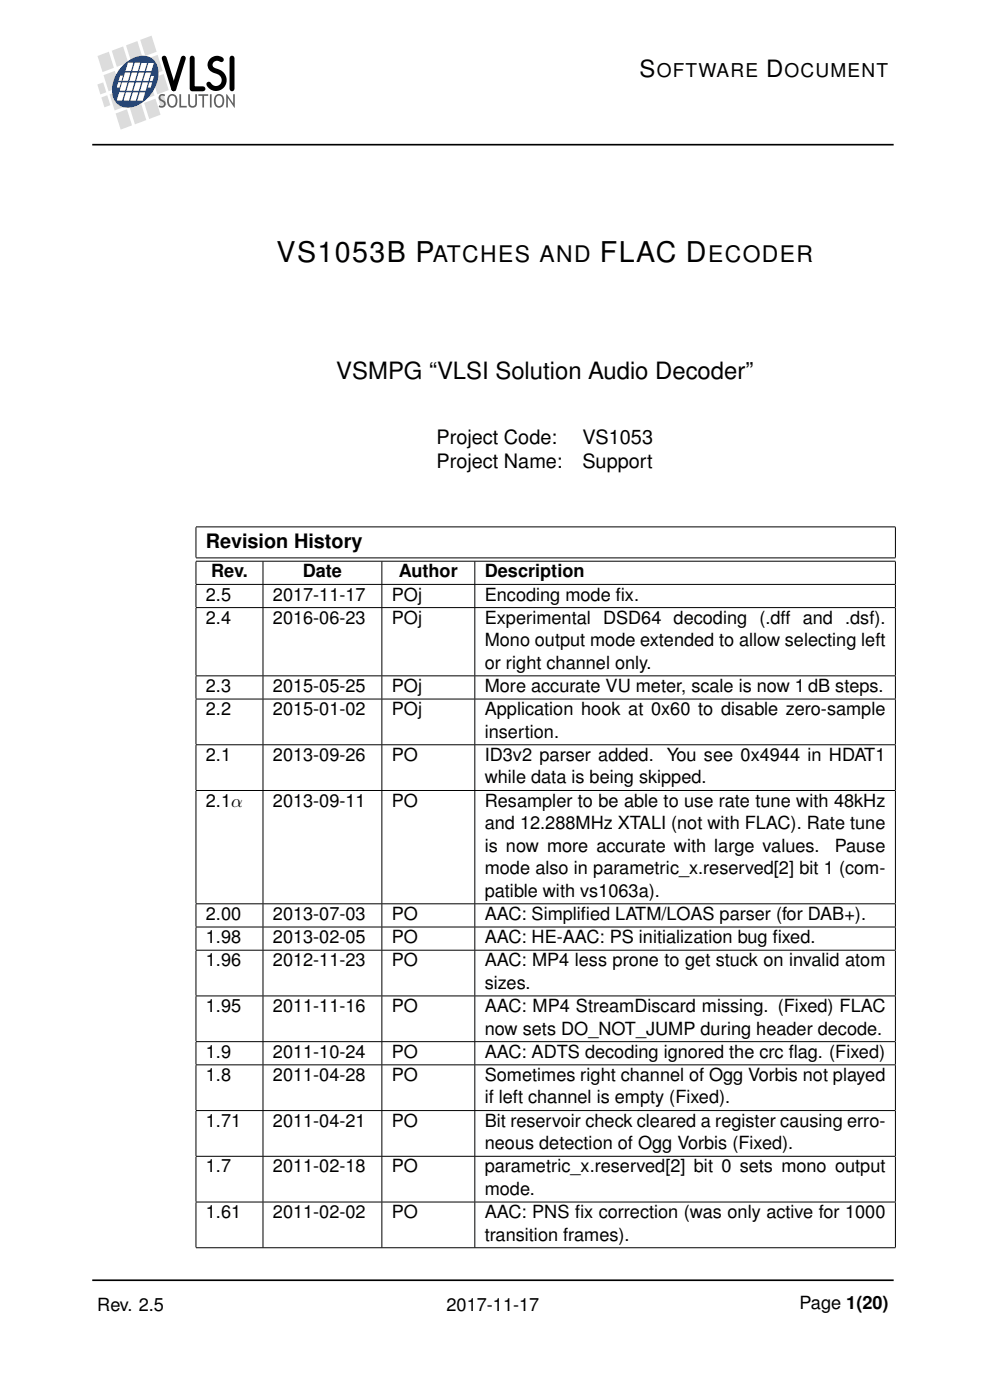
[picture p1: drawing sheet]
<svg xmlns="http://www.w3.org/2000/svg" width="210mm" height="297mm" viewBox="0 0 210 297" stroke-linecap="round" stroke-linejoin="round" font-family="sans-serif">
<defs><g id="words">
<g font-size="6.1">
<text x="58.6" y="55.6">VS1053B P</text>
<text x="127.3" y="55.6">FLAC D</text>
</g>
<g font-size="5.1">
<text x="135.7" y="16.4">S</text>
<text x="162.5" y="16.4">D</text>
<text x="71.3" y="80.4">VSMPG “VLSI Solution Audio Decoder”</text>
</g>
<g font-size="4.9">
<text x="91.8" y="55.6">ATCHES AND</text>
<text x="150.2" y="55.6">ECODER</text>
</g>
<g font-size="4.2">
<text x="92.6" y="94.3">Project Code:</text>
<text x="123.5" y="94.3">VS1053</text>
<text x="92.6" y="99.2">Project Name:</text>
<text x="123.5" y="99.2">Support</text>
<text x="43.7" y="116.3">Revision History</text>
</g>
<g font-size="4">
<text x="139.3" y="16.4">OFTWARE</text>
<text x="166.4" y="16.4">OCUMENT</text>
</g>
<g font-size="3.8">
<text x="44.8" y="122.5">Rev.</text>
<text x="64.2" y="122.5">Date</text>
<text x="84.6" y="122.5">Author</text>
<text x="102.8" y="122.5">Description</text>
<text x="43.7" y="127.4">2.5</text>
<text x="57.9" y="127.4">2017-11-17</text>
<text x="83.1" y="127.4">POj</text>
<text x="102.8" y="127.4">Encoding mode f</text>
<text x="130.6" y="127.4">ix.</text>
<text x="43.7" y="132.3">2.4</text>
<text x="57.9" y="132.3">2016-06-23</text>
<text x="83.1" y="132.3">POj</text>
<text x="102.8" y="132.3">Experimental DSD64 decoding (.dff and .dsf).</text>
<text x="102.8" y="137.1">Mono output mode extended to allow selecting left</text>
<text x="102.8" y="141.9">or right channel only.</text>
<text x="43.7" y="146.8">2.3</text>
<text x="57.9" y="146.8">2015-05-25</text>
<text x="83.1" y="146.8">POj</text>
<text x="102.8" y="146.8">More accurate VU meter, scale is now 1dB steps.</text>
<text x="43.7" y="151.7">2.2</text>
<text x="57.9" y="151.7">2015-01-02</text>
<text x="83.1" y="151.7">POj</text>
<text x="102.8" y="151.7">Application hook at 0x60 to disable zero-sample</text>
<text x="43.7" y="161.4">2.1</text>
<text x="57.9" y="161.4">2013-09-26</text>
<text x="83.1" y="161.4">PO</text>
<text x="102.8" y="156.5">insertion.</text>
<text x="102.8" y="161.4">ID3v2 parser added.</text>
<text x="141.5" y="161.4">You see 0x4944 in HDAT1</text>
<text x="102.8" y="166.2">while data is being skipped.</text>
<text x="43.7" y="171.1">2.1α</text>
<text x="57.9" y="171.1">2013-09-11</text>
<text x="83.1" y="171.1">PO</text>
<text x="102.8" y="171.1">Resampler to be able to use rate tune with 48kHz</text>
<text x="102.8" y="175.9">and 12.288MHz XTALI (not with FLAC). Rate tune</text>
<text x="102.8" y="180.7">is now more accurate with large values.</text>
<text x="102.8" y="185.5">mode also in parametric_x.reserved[2] bit 1 (com-</text>
<text x="177.1" y="180.7">Pause</text>
<text x="102.8" y="190.2">patible with vs1063a).</text>
<text x="43.7" y="195.2">2.00</text>
<text x="57.9" y="195.2">2013-07-03</text>
<text x="83.1" y="195.2">PO</text>
<text x="102.8" y="195.2">AAC: Simplif</text>
<text x="123.2" y="195.2">ied LATM/LOAS parser (for DAB+).</text>
<text x="43.7" y="200.1">1.98</text>
<text x="57.9" y="200.1">2013-02-05</text>
<text x="83.1" y="200.1">PO</text>
<text x="102.8" y="200.1">AAC: HE-AAC: PS initialization bug f</text>
<text x="163.9" y="200.1">ixed.</text>
<text x="43.7" y="205">1.96</text>
<text x="57.9" y="205">2012-11-23</text>
<text x="83.1" y="205">PO</text>
<text x="102.8" y="205">AAC: MP4 less prone to get stuck on invalid atom</text>
<text x="102.8" y="209.8">sizes.</text>
<text x="43.7" y="214.7">1.95</text>
<text x="57.9" y="214.7">2011-11-16</text>
<text x="83.1" y="214.7">PO</text>
<text x="102.8" y="214.7">AAC: MP4 StreamDiscard missing. (Fixed) FLAC</text>
<text x="102.8" y="219.5">now sets DO_NOT_JUMP during header decode.</text>
<text x="43.7" y="224.4">1.9</text>
<text x="57.9" y="224.4">2011-10-24</text>
<text x="83.1" y="224.4">PO</text>
<text x="102.8" y="224.4">AAC: ADTS decoding ignored the crc f</text>
<text x="167.3" y="224.4">lag. (Fixed)</text>
<text x="43.7" y="229.3">1.8</text>
<text x="57.9" y="229.3">2011-04-28</text>
<text x="83.1" y="229.3">PO</text>
<text x="102.8" y="229.3">Sometimes right channel of Ogg Vorbis not played</text>
<text x="43.7" y="239">1.71</text>
<text x="57.9" y="239">2011-04-21</text>
<text x="83.1" y="239">PO</text>
<text x="102.8" y="234.1">if left channel is empty (Fixed).</text>
<text x="102.8" y="239">Bit reservoir check cleared a register causing erro-</text>
<text x="102.8" y="243.8">neous detection of Ogg Vorbis (Fixed).</text>
<text x="43.7" y="248.7">1.7</text>
<text x="57.9" y="248.7">2011-02-18</text>
<text x="83.1" y="248.7">PO</text>
<text x="102.8" y="248.7">parametric_x.reserved[2] bit 0 sets mono output</text>
<text x="102.8" y="253.5">mode.</text>
<text x="43.7" y="258.4">1.61</text>
<text x="57.9" y="258.4">2011-02-02</text>
<text x="83.1" y="258.4">PO</text>
<text x="102.8" y="258.4">AAC: PNS f</text>
<text x="102.8" y="263.2">transition frames).</text>
<text x="122" y="258.4">ix correction (was only active for 1000</text>
<text x="20.6" y="278.1">Rev. 2.5</text>
<text x="94.7" y="278.1">2017-11-17</text>
<text x="169.6" y="277.7">Page 1(20)</text>
</g>
</g></defs>
<path d="M29.7 8.5l1.1 3.4 2.4-.9-1-3.4zM26.7 9.6l1.1 3.4 2.4-.9-1.1-3.4zM23.7 10.8l1.1 3.4 2.4-.9-1.1-3.4zM20.7 11.9l1.1 3.4 2.4-.9-1.1-3.4zM31 12.5l1.1 3.4 2.4-.9-1.1-3.4zM28 13.7l1.1 3.4 2.4-.9-1.1-3.4zM25 14.8l1.1 3.4 2.4-.9-1.1-3.4zM22 15.9l1 3.5 2.4-.9-1-3.5zM32.3 16.6l1.1 3.4 2.4-.9-1.1-3.4zM29.3 17.8l1.1 3.4 2.4-.9-1.1-3.4zM20.6 17.9l.7 2.1 1.3-.4-.7-2.1zM26.3 18.9l1 3.4 2.5-.9-1.1-3.4zM23.2 20l1.1 3.4 2.4-.9-1-3.4zM21.5 20.7l.7 2.1 1.2-.5-.7-2.1zM33.5 20.6l.6 2.1 1.3-.5-.7-2.1zM30.6 21.8l1 3.4 2.5-.9-1.1-3.4zM27.6 23l1 3.4 2.4-.9-1-3.4zM24.5 24.1l1.1 3.4 2.4-.9-1.1-3.4z" fill="#dcdcdc"/>
<path d="M35.9 20.1a1.76 1.76 0 0 0 .3 2.7 1.28 1.28 0 0 0 1.4-1.7 1.08 1.08 0 0 0-1.7-1zM45.9 20.1a1.76 1.76 0 0 0 .2 2.7 1.28 1.28 0 0 0 1.5-1.7 1.08 1.08 0 0 0-1.7-1zM33.9 20.1a.91 .91 0 0 0 .6 1.5 .52 .52 0 0 1 .1 .8 .52 .52 0 0 1-.8-.1l-.1 .4a.91 .91 0 0 0 1.4-.4 .91 .91 0 0 0-.8-1.2 .48 .48 0 0 1-.1-.8 .48 .48 0 0 1 .7 .1l.1-.3-.1-.1h-.7zM38.1 20v2.8h1.5v-.3h-1.2v-2.5zM39.9 20v1.9a.93 .93 0 0 0 .9 1 .93 .93 0 0 0 1-1v-1.9h-.4v1.9a.57 .57 0 0 1-.5 .6 .57 .57 0 0 1-.6-.6v-1.9zM42.1 20v.3h.8v2.5h.4v-2.5h.9v-.3zM44.5 20v2.8h.4v-2.8zM48 20v2.8h.3v-2l1.5 2v-2.8h-.3v1.9l-1.4-1.9zM36.1 20.4a.69 .69 0 0 1 1.1 .5l.1 .5a.76 .76 0 0 1-.3 .9 .76 .76 0 0 1-1-.1l-.2-1.1zM46.1 20.4a.69 .69 0 0 1 1 .5l.1 .5a.76 .76 0 0 1-.3 .9 .76 .76 0 0 1-1-.1l-.1-1.1z" fill="#606060"/>
<path d="M26.1 14.1a5.1 5.1 0 0 1 5.7-1.9 3.7 3.7 0 0 1 1.6 4.2 8 8 0 0 1-5.7 6.3 3.1 3.1 0 0 1-3.8-3.5 8.1 8.1 0 0 1 2.2-5.1z" fill="#fff"/>
<path d="M26.3 13.6a7.1 7.1 0 0 0-2.1 7.5 3.6 3.6 0 0 0 5.2 1.1 7.8 7.8 0 0 0 4.1-7.8 3.5 3.5 0 0 0-5.2-2.1zM27.1 13.3h1.2l-.5 1.8h-1.2zM28.6 13.3h1.1l-.5 1.8h-1.1zM30 13.3h1.2l-.5 1.8h-1.2zM31.5 13.3h1.1l-.5 1.8h-1.1zM26.5 15.4h1.2l-.6 1.7h-1.1zM28 15.4h1.1l-.5 1.8h-1.2zM29.4 15.4h1.2l-.6 1.8h-1.1zM30.9 15.4h1.1l-.5 1.8h-1.2zM25.5 16.1h.6l-.3 1h-.6zM32.1 16.1h.6l-.3 1.1h-.6zM25.1 17.5h.6l-.4 1.1h-.6zM25.9 17.5h1.2l-.6 1.7h-1.1zM27.3 17.5h1.2l-.5 1.8h-1.2zM28.8 17.5h1.1l-.5 1.8h-1.1zM30.3 17.5h1.1l-.5 1.8h-1.2zM31.7 17.5h.6l-.3 1.1h-.6zM25.3 19.6h1.1l-.5 1.7h-1.1zM26.7 19.6h1.2l-.5 1.8-1.2-.1zM28.2 19.6h1.1l-.5 1.8h-1.1zM29.6 19.6h1.2l-.5 1.8h-1.2z" fill="#0051ce"/>
<path d="M34.8 12.3l2.1 6.5 2-6.5M40.8 12.3v6.5h2.3M47 12.7a1.41 1.41 0 0 0-2 .1 1.41 1.41 0 0 0 0 1.9 4.4 4.4 0 0 1 2.4 1.5 1.75 1.75 0 0 1-.8 2.4 1.75 1.75 0 0 1-2.3-.7M49.2 12.3v6.5" fill="none" stroke="#000" stroke-width="1.1"/>
<g fill="none" stroke="#000" stroke-width=".21">
<path d="M49.2 12.3v6.5M41.6 111.8h148.3M41.6 111.8v6.5M41.6 119.1v4.8M41.6 118.4h148.3M41.6 119.1h148.3M55.8 119.1v4.8M81 119.1v4.8M100.7 119.1v4.8M189.9 111.8v6.5M189.9 119.1v4.8M41.6 124v4.8"/>
<path d="M41.6 129v14.3M41.6 124h148.3M41.6 128.9h148.3M55.8 124v4.8M55.8 129v14.3M81 124v4.8M81 129v14.3M100.7 124v4.8M100.7 129v14.3M189.9 124v4.8M189.9 129v14.3M41.6 143.4v4.8"/>
<path d="M41.6 148.4v9.5M41.6 158.1v9.5M41.6 143.4h148.3M41.6 148.3h148.3M41.6 158h148.3M55.8 143.4v4.8M55.8 148.4v9.5M55.8 158.1v9.5M81 143.4v4.8M81 148.4v9.5M81 158.1v9.5M100.7 143.4v4.8"/>
<path d="M100.7 148.4v9.5M100.7 158.1v9.5M189.9 143.4v4.8M189.9 148.4v9.5M189.9 158.1v9.5M41.6 167.8v23.9M41.6 167.7h148.3M55.8 167.8v23.9M81 167.8v23.9M100.7 167.8v23.9M189.9 167.8v23.9M41.6 191.8v4.8"/>
<path d="M41.6 196.7v4.8M41.6 191.7h148.3M41.6 196.7h148.3M55.8 191.8v4.8M55.8 196.7v4.8M81 191.8v4.8M81 196.7v4.8M100.7 191.8v4.8M100.7 196.7v4.8M189.9 191.8v4.8M189.9 196.7v4.8M41.6 201.6v9.6"/>
<path d="M41.6 211.4v9.5M41.6 201.6h148.3M41.6 211.3h148.3M55.8 201.6v9.6M55.8 211.4v9.5M81 201.6v9.6M81 211.4v9.5M100.7 201.6v9.6M100.7 211.4v9.5M189.9 201.6v9.6M189.9 211.4v9.5M41.6 221.1v4.7"/>
<path d="M41.6 226v9.5M41.6 235.7v9.5M41.6 221h148.3M41.6 225.9h148.3M41.6 235.6h148.3M55.8 221.1v4.7M55.8 226v9.5M55.8 235.7v9.5M81 221.1v4.7M81 226v9.5M81 235.7v9.5M100.7 221.1v4.7"/>
<path d="M100.7 226v9.5M100.7 235.7v9.5M189.9 221.1v4.7M189.9 226v9.5M189.9 235.7v9.5M41.6 245.4v9.5M41.6 255.1v9.5M41.6 245.3h148.3M41.6 255h148.3M55.8 245.4v9.5M55.8 255.1v9.5M81 245.4v9.5"/>
<path d="M81 255.1v9.5M100.7 245.4v9.5M100.7 255.1v9.5M189.9 245.4v9.5M189.9 255.1v9.5M41.6 264.7h148.3"/>
</g>
<path d="M19.6 30.7h170M19.6 271.6h170" fill="none" stroke="#000" stroke-width=".35"/>
<use href="#words"/>
</svg>
